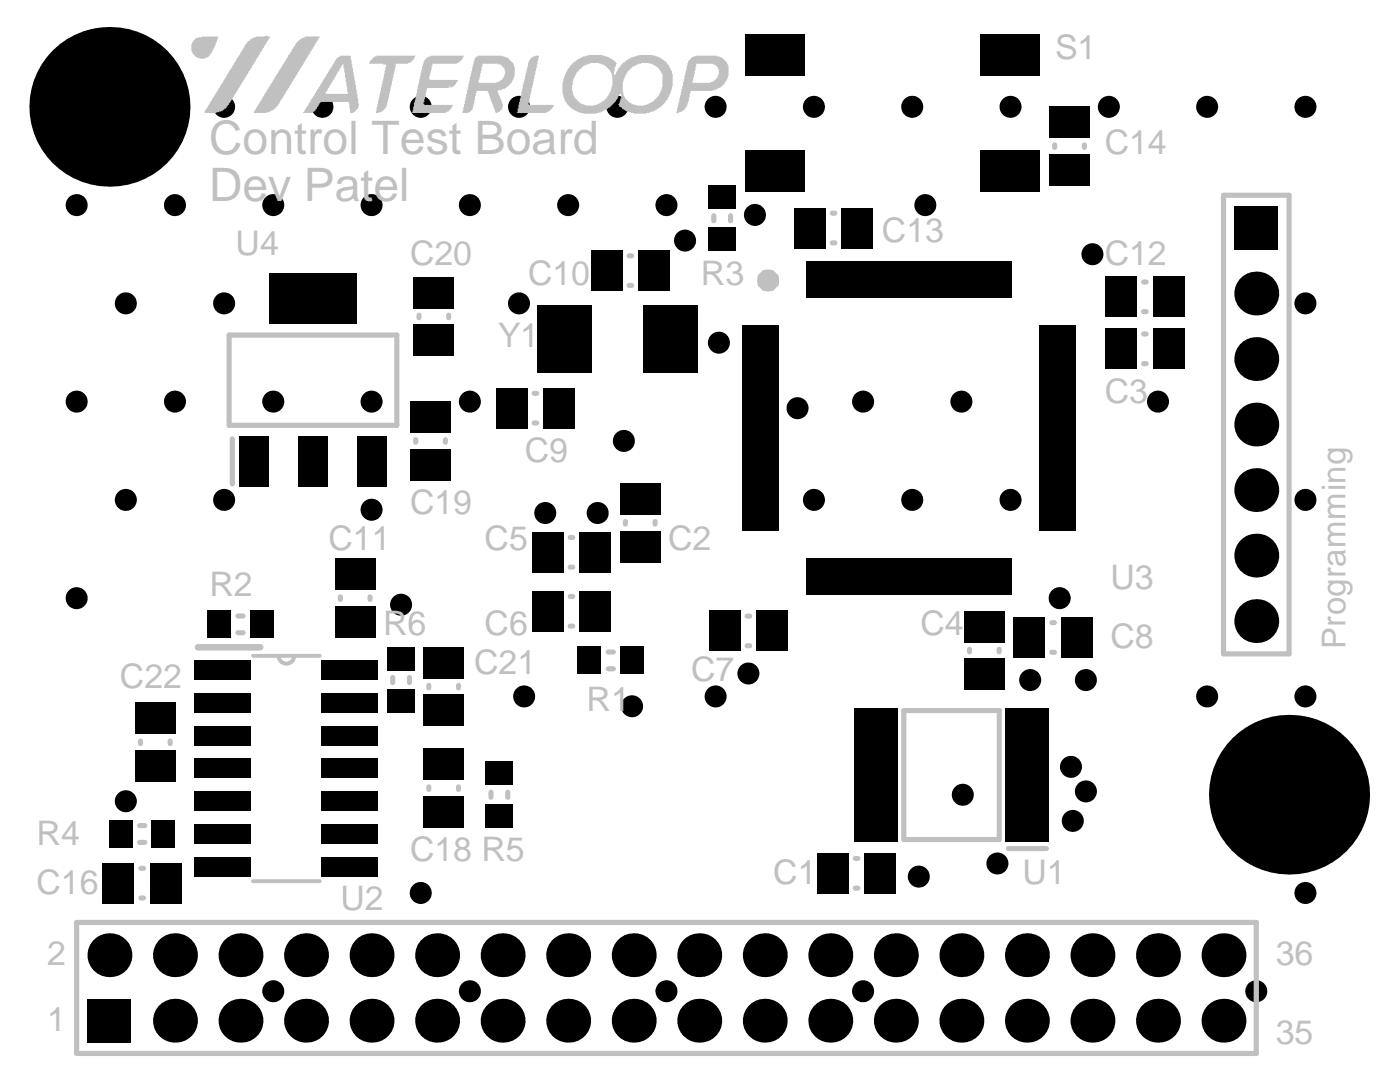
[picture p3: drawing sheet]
<svg xmlns="http://www.w3.org/2000/svg" width="279mm" height="216mm" viewBox="0 0 279 216" stroke-linecap="round" stroke-linejoin="round" font-family="sans-serif">
<defs><g id="words">
<g font-size="9.2" fill="#c0c0c0">
<text x="41.7" y="30.8">Control Test Board</text>
<text x="41.7" y="40">Dev Patel</text>
</g>
<g font-size="6.8" fill="#c0c0c0">
<text x="210.6" y="11.7">S1</text>
<text x="220.5" y="30.7">C14</text>
<text x="47" y="50.9">U4</text>
<text x="81.8" y="52.9">C20</text>
<text x="176" y="48.3">C13</text>
<text x="220.5" y="52.9">C12</text>
<text x="105.4" y="56.8">C10</text>
<text x="139.9" y="56.8">R3</text>
<text x="99.4" y="69.2">Y1</text>
<text x="220.5" y="80.3">C3</text>
<text x="104.7" y="92.1">C9</text>
<text x="81.8" y="102.6">C19</text>
<text x="65.6" y="109.7">C11</text>
<text x="96.7" y="109.7">C5</text>
<text x="133.3" y="109.7">C2</text>
<text x="41.8" y="118.9">R2</text>
<text x="221.6" y="117.6">U3</text>
<text x="76.4" y="126.7">R6</text>
<text x="96.7" y="126.7">C6</text>
<text x="183.7" y="126.7">C4</text>
<text x="221.6" y="129.3">C8</text>
<text x="23.9" y="137.2">C22</text>
<text x="94.6" y="134.6">C21</text>
<text x="137.9" y="135.9">C7</text>
<text x="117.1" y="141.8">R1</text>
<text x="7.3" y="168.6">R4</text>
<text x="81.8" y="171.9">C18 R5</text>
<text x="7.3" y="178.4">C16</text>
<text x="154.3" y="176.4">C1</text>
<text x="204" y="176.4">U1</text>
<text x="67.9" y="181.6">U2</text>
<text x="9.4" y="192.6">2</text>
<text x="254.6" y="192.6">36</text>
<text x="9.4" y="205.6">1</text>
<text x="254.6" y="208.2">35</text>
</g>
<text font-size="6.6" fill="#c0c0c0" x="268.5" y="129.6" transform="rotate(-90 268.5 129.6)">Programming</text>
</g></defs>
<g fill="#000">
<circle cx="21.8" cy="21.3" r="16"/>
<circle cx="44.7" cy="21.3" r="2.2"/>
<circle cx="64.3" cy="21.3" r="2.2"/>
<circle cx="84" cy="21.3" r="2.2"/>
<circle cx="103.6" cy="21.3" r="2.2"/>
<circle cx="123.2" cy="21.3" r="2.2"/>
<circle cx="142.8" cy="21.3" r="2.2"/>
<circle cx="162.4" cy="21.3" r="2.2"/>
<circle cx="182.1" cy="21.3" r="2.2"/>
<circle cx="201.7" cy="21.3" r="2.2"/>
<circle cx="221.3" cy="21.3" r="2.2"/>
<circle cx="240.9" cy="21.3" r="2.2"/>
<circle cx="260.5" cy="21.3" r="2.2"/>
<circle cx="15.3" cy="40.9" r="2.2"/>
<circle cx="34.9" cy="40.9" r="2.2"/>
<circle cx="54.5" cy="40.9" r="2.2"/>
<circle cx="74.2" cy="40.9" r="2.2"/>
<circle cx="93.8" cy="40.9" r="2.2"/>
<circle cx="113.4" cy="40.9" r="2.2"/>
<circle cx="133" cy="40.9" r="2.2"/>
<circle cx="136.7" cy="48" r="2.2"/>
<circle cx="150.7" cy="42.9" r="2.2"/>
<circle cx="184.7" cy="40.9" r="2.2"/>
<circle cx="218" cy="50.7" r="2.2"/>
<circle cx="250.7" cy="58.6" r="4.4"/>
<circle cx="25.1" cy="60.5" r="2.2"/>
<circle cx="44.7" cy="60.5" r="2.2"/>
<circle cx="103.6" cy="60.5" r="2.2"/>
<circle cx="143.5" cy="68.4" r="2.2"/>
<circle cx="250.7" cy="71.6" r="4.4"/>
<circle cx="260.5" cy="60.5" r="2.2"/>
<circle cx="15.3" cy="80.1" r="2.2"/>
<circle cx="25.1" cy="99.7" r="2.2"/>
<circle cx="34.9" cy="80.1" r="2.2"/>
<circle cx="44.7" cy="99.7" r="2.2"/>
<circle cx="54.5" cy="80.1" r="2.2"/>
<circle cx="74.2" cy="80.1" r="2.2"/>
<circle cx="93.8" cy="80.1" r="2.2"/>
<circle cx="124.5" cy="88" r="2.2"/>
<circle cx="159.2" cy="81.4" r="2.2"/>
<circle cx="162.4" cy="99.7" r="2.2"/>
<circle cx="172.2" cy="80.1" r="2.2"/>
<circle cx="182.1" cy="99.7" r="2.2"/>
<circle cx="191.9" cy="80.1" r="2.2"/>
<circle cx="201.7" cy="99.7" r="2.2"/>
<circle cx="231.1" cy="80.1" r="2.2"/>
<circle cx="250.7" cy="97.8" r="4.4"/>
<circle cx="250.7" cy="84.7" r="4.4"/>
<circle cx="260.5" cy="99.7" r="2.2"/>
<circle cx="15.3" cy="119.4" r="2.2"/>
<circle cx="74.2" cy="101.7" r="2.2"/>
<circle cx="108.8" cy="102.4" r="2.2"/>
<circle cx="119.3" cy="102.4" r="2.2"/>
<circle cx="211.5" cy="119.4" r="2.2"/>
<circle cx="250.7" cy="110.9" r="4.4"/>
<circle cx="80" cy="120.7" r="2.2"/>
<circle cx="104.6" cy="139" r="2.2"/>
<circle cx="142.8" cy="139" r="2.2"/>
<circle cx="149.4" cy="134.4" r="2.2"/>
<circle cx="205.6" cy="135.7" r="2.2"/>
<circle cx="216.7" cy="135.7" r="2.2"/>
<circle cx="240.9" cy="139" r="2.2"/>
<circle cx="250.7" cy="123.9" r="4.4"/>
<circle cx="260.5" cy="139" r="2.2"/>
<circle cx="25.1" cy="159.9" r="2.2"/>
<circle cx="126.1" cy="140.9" r="2.2"/>
<circle cx="192.1" cy="158.6" r="2.2"/>
<circle cx="213.7" cy="153" r="2.2"/>
<circle cx="216.7" cy="157.9" r="2.2"/>
<circle cx="257.3" cy="158.6" r="16"/>
<circle cx="84" cy="178.2" r="2.2"/>
<circle cx="183.4" cy="174.9" r="2.2"/>
<circle cx="199.1" cy="172.3" r="2.2"/>
<circle cx="214.1" cy="163.8" r="2.2"/>
<circle cx="260.5" cy="178.2" r="2.2"/>
<circle cx="21.8" cy="190.6" r="4.4"/>
<circle cx="34.9" cy="190.6" r="4.4"/>
<circle cx="48" cy="190.6" r="4.4"/>
<circle cx="54.5" cy="197.8" r="2.2"/>
<circle cx="61.1" cy="190.6" r="4.4"/>
<circle cx="74.2" cy="190.6" r="4.4"/>
<circle cx="87.2" cy="190.6" r="4.4"/>
<circle cx="93.8" cy="197.8" r="2.2"/>
<circle cx="100.3" cy="190.6" r="4.4"/>
<circle cx="113.4" cy="190.6" r="4.4"/>
<circle cx="126.5" cy="190.6" r="4.4"/>
<circle cx="133" cy="197.8" r="2.2"/>
<circle cx="139.6" cy="190.6" r="4.4"/>
<circle cx="152.6" cy="190.6" r="4.4"/>
<circle cx="165.7" cy="190.6" r="4.4"/>
<circle cx="172.2" cy="197.8" r="2.2"/>
<circle cx="178.8" cy="190.6" r="4.4"/>
<circle cx="191.9" cy="190.6" r="4.4"/>
<circle cx="204.9" cy="190.6" r="4.4"/>
<circle cx="218" cy="190.6" r="4.4"/>
<circle cx="231.1" cy="190.6" r="4.4"/>
<circle cx="244.2" cy="190.6" r="4.4"/>
<circle cx="250.7" cy="197.8" r="2.2"/>
<circle cx="34.9" cy="203.7" r="4.4"/>
<circle cx="48" cy="203.7" r="4.4"/>
<circle cx="61.1" cy="203.7" r="4.4"/>
<circle cx="74.2" cy="203.7" r="4.4"/>
<circle cx="87.2" cy="203.7" r="4.4"/>
<circle cx="100.3" cy="203.7" r="4.4"/>
<circle cx="113.4" cy="203.7" r="4.4"/>
<circle cx="126.5" cy="203.7" r="4.4"/>
<circle cx="139.6" cy="203.7" r="4.4"/>
<circle cx="152.6" cy="203.7" r="4.4"/>
<circle cx="165.7" cy="203.7" r="4.4"/>
<circle cx="178.8" cy="203.7" r="4.4"/>
<circle cx="191.9" cy="203.7" r="4.4"/>
<circle cx="204.9" cy="203.7" r="4.4"/>
<circle cx="218" cy="203.7" r="4.4"/>
<circle cx="231.1" cy="203.7" r="4.4"/>
<circle cx="244.2" cy="203.7" r="4.4"/>
</g>
<g fill="#000">
<path d="M148.8 6.9h11.8v8.3h-11.8z" fill-rule="evenodd"/>
<path d="M195.6 6.9h11.9v8.3h-11.9z" fill-rule="evenodd"/>
<path d="M148.8 30.1h11.8v8.2h-11.8z" fill-rule="evenodd"/>
<path d="M195.6 30.1h11.9v8.2h-11.9z" fill-rule="evenodd"/>
<path d="M209.4 21.3h8v6.2h-8z" fill-rule="evenodd"/>
<path d="M209.4 30.8h8v6.2h-8z" fill-rule="evenodd"/>
<path d="M118 50h6.2v8h-6.2z" fill-rule="evenodd"/>
<path d="M127.5 50h6.2v8h-6.2z" fill-rule="evenodd"/>
<path d="M141.4 37h5.4v4.6h-5.4z" fill-rule="evenodd"/>
<path d="M141.4 45.5h5.4v4.6h-5.4z" fill-rule="evenodd"/>
<path d="M158.5 41.5h6.2v8h-6.2z" fill-rule="evenodd"/>
<path d="M160.8 52.2h2.6v7.2h-2.6z" fill-rule="evenodd"/>
<path d="M163.4 52.2h2.6v7.2h-2.6z" fill-rule="evenodd"/>
<path d="M165.9 52.2h2.6v7.2h-2.6z" fill-rule="evenodd"/>
<path d="M168 41.5h6.2v8h-6.2z" fill-rule="evenodd"/>
<path d="M168.5 52.2h2.6v7.2h-2.6z" fill-rule="evenodd"/>
<path d="M171.1 52.2h2.6v7.2h-2.6z" fill-rule="evenodd"/>
<path d="M173.7 52.2h2.6v7.2h-2.6z" fill-rule="evenodd"/>
<path d="M176.2 52.2h2.6v7.2h-2.6z" fill-rule="evenodd"/>
<path d="M178.8 52.2h2.6v7.2h-2.6z" fill-rule="evenodd"/>
<path d="M181.4 52.2h2.6v7.2h-2.6z" fill-rule="evenodd"/>
<path d="M184 52.2h2.6v7.2h-2.6z" fill-rule="evenodd"/>
<path d="M186.5 52.2h2.6v7.2h-2.6z" fill-rule="evenodd"/>
<path d="M189.1 52.2h2.6v7.2h-2.6z" fill-rule="evenodd"/>
<path d="M191.7 52.2h2.6v7.2h-2.6z" fill-rule="evenodd"/>
<path d="M194.3 52.2h2.6v7.2h-2.6z" fill-rule="evenodd"/>
<path d="M196.8 52.2h2.6v7.2h-2.6z" fill-rule="evenodd"/>
<path d="M199.4 52.2h2.6v7.2h-2.6z" fill-rule="evenodd"/>
<path d="M246.3 41.1h8.8v8.8h-8.8z" fill-rule="evenodd"/>
<path d="M53.7 54.6h17.5v10.1h-17.5z" fill-rule="evenodd"/>
<path d="M82.6 55.3h8v6.2h-8z" fill-rule="evenodd"/>
<path d="M82.6 64.8h8v6.2h-8z" fill-rule="evenodd"/>
<path d="M99 77.5h6.2v7.9h-6.2z" fill-rule="evenodd"/>
<path d="M107.2 61h10.9v13.4h-10.9z" fill-rule="evenodd"/>
<path d="M108.5 77.5h6.2v7.9h-6.2z" fill-rule="evenodd"/>
<path d="M128.3 61h10.9v13.4h-10.9z" fill-rule="evenodd"/>
<path d="M148.2 75.1h7.2v2.6h-7.2z" fill-rule="evenodd"/>
<path d="M148.2 72.5h7.2v2.6h-7.2z" fill-rule="evenodd"/>
<path d="M148.2 69.9h7.2v2.6h-7.2z" fill-rule="evenodd"/>
<path d="M148.2 64.8h7.2v2.6h-7.2z" fill-rule="evenodd"/>
<path d="M148.2 77.6h7.2v2.6h-7.2z" fill-rule="evenodd"/>
<path d="M148.2 67.4h7.2v2.5h-7.2z" fill-rule="evenodd"/>
<path d="M207.4 64.8h7.2v2.6h-7.2z" fill-rule="evenodd"/>
<path d="M207.4 75.1h7.2v2.6h-7.2z" fill-rule="evenodd"/>
<path d="M207.4 72.5h7.2v2.6h-7.2z" fill-rule="evenodd"/>
<path d="M207.4 69.9h7.2v2.6h-7.2z" fill-rule="evenodd"/>
<path d="M207.4 77.6h7.2v2.6h-7.2z" fill-rule="evenodd"/>
<path d="M207.4 67.3h7.2v2.6h-7.2z" fill-rule="evenodd"/>
<path d="M220.6 55.2h6.2v8h-6.2z" fill-rule="evenodd"/>
<path d="M220.6 65.6h6.2v8h-6.2z" fill-rule="evenodd"/>
<path d="M230.2 55.2h6.1v8h-6.1z" fill-rule="evenodd"/>
<path d="M230.2 65.6h6.1v8h-6.1z" fill-rule="evenodd"/>
<path d="M47.6 87h6v10.1h-6z" fill-rule="evenodd"/>
<path d="M59.5 87h5.9v10.1h-5.9z" fill-rule="evenodd"/>
<path d="M71.3 87h6v10.1h-6z" fill-rule="evenodd"/>
<path d="M81.9 80.1h8v6.2h-8z" fill-rule="evenodd"/>
<path d="M81.9 89.6h8v6.2h-8z" fill-rule="evenodd"/>
<path d="M148.2 95.7h7.2v2.5h-7.2z" fill-rule="evenodd"/>
<path d="M148.2 93.1h7.2v2.6h-7.2z" fill-rule="evenodd"/>
<path d="M148.2 98.2h7.2v2.6h-7.2z" fill-rule="evenodd"/>
<path d="M148.2 90.5h7.2v2.6h-7.2z" fill-rule="evenodd"/>
<path d="M148.2 85.4h7.2v2.6h-7.2z" fill-rule="evenodd"/>
<path d="M148.2 82.8h7.2v2.6h-7.2z" fill-rule="evenodd"/>
<path d="M148.2 80.2h7.2v2.6h-7.2z" fill-rule="evenodd"/>
<path d="M148.2 87.9h7.2v2.6h-7.2z" fill-rule="evenodd"/>
<path d="M207.4 98.2h7.2v2.6h-7.2z" fill-rule="evenodd"/>
<path d="M207.4 95.7h7.2v2.5h-7.2z" fill-rule="evenodd"/>
<path d="M207.4 93.1h7.2v2.6h-7.2z" fill-rule="evenodd"/>
<path d="M207.4 90.5h7.2v2.6h-7.2z" fill-rule="evenodd"/>
<path d="M207.4 85.4h7.2v2.6h-7.2z" fill-rule="evenodd"/>
<path d="M207.4 82.8h7.2v2.6h-7.2z" fill-rule="evenodd"/>
<path d="M207.4 80.2h7.2v2.6h-7.2z" fill-rule="evenodd"/>
<path d="M207.4 87.9h7.2v2.6h-7.2z" fill-rule="evenodd"/>
<path d="M66.9 111.5h8v6.2h-8z" fill-rule="evenodd"/>
<path d="M106.2 106.2h6.2v8h-6.2z" fill-rule="evenodd"/>
<path d="M115.7 106.2h6.2v8h-6.2z" fill-rule="evenodd"/>
<path d="M123.8 106h8v6.2h-8z" fill-rule="evenodd"/>
<path d="M123.8 96.5h8v6.2h-8z" fill-rule="evenodd"/>
<path d="M148.2 103.4h7.2v2.6h-7.2z" fill-rule="evenodd"/>
<path d="M148.2 100.8h7.2v2.6h-7.2z" fill-rule="evenodd"/>
<path d="M160.8 111.4h2.6v7.2h-2.6z" fill-rule="evenodd"/>
<path d="M163.4 111.4h2.6v7.2h-2.6z" fill-rule="evenodd"/>
<path d="M165.9 111.4h2.6v7.2h-2.6z" fill-rule="evenodd"/>
<path d="M168.5 111.4h2.6v7.2h-2.6z" fill-rule="evenodd"/>
<path d="M171.1 111.4h2.6v7.2h-2.6z" fill-rule="evenodd"/>
<path d="M173.7 111.4h2.6v7.2h-2.6z" fill-rule="evenodd"/>
<path d="M176.2 111.4h2.6v7.2h-2.6z" fill-rule="evenodd"/>
<path d="M178.8 111.4h2.6v7.2h-2.6z" fill-rule="evenodd"/>
<path d="M181.4 111.4h2.6v7.2h-2.6z" fill-rule="evenodd"/>
<path d="M184 111.4h2.6v7.2h-2.6z" fill-rule="evenodd"/>
<path d="M186.5 111.4h2.6v7.2h-2.6z" fill-rule="evenodd"/>
<path d="M189.1 111.4h2.6v7.2h-2.6z" fill-rule="evenodd"/>
<path d="M191.7 111.4h2.6v7.2h-2.6z" fill-rule="evenodd"/>
<path d="M194.3 111.4h2.6v7.2h-2.6z" fill-rule="evenodd"/>
<path d="M196.8 111.4h2.6v7.2h-2.6z" fill-rule="evenodd"/>
<path d="M199.4 111.4h2.6v7.2h-2.6z" fill-rule="evenodd"/>
<path d="M207.4 103.4h7.2v2.6h-7.2z" fill-rule="evenodd"/>
<path d="M207.4 100.8h7.2v2.6h-7.2z" fill-rule="evenodd"/>
<path d="M38.8 138.3h11.3v3.9h-11.3z" fill-rule="evenodd"/>
<path d="M38.8 131.8h11.3v3.9h-11.3z" fill-rule="evenodd"/>
<path d="M41.4 121.9h4.7v5.4h-4.7z" fill-rule="evenodd"/>
<path d="M49.9 121.9h4.7v5.4h-4.7z" fill-rule="evenodd"/>
<path d="M64.2 131.8h11.3v3.9h-11.3z" fill-rule="evenodd"/>
<path d="M64.2 138.3h11.3v3.9h-11.3z" fill-rule="evenodd"/>
<path d="M66.9 121h8v6.2h-8z" fill-rule="evenodd"/>
<path d="M77.3 129.1h5.5v4.7h-5.5z" fill-rule="evenodd"/>
<path d="M84.5 129.1h8v6.2h-8z" fill-rule="evenodd"/>
<path d="M106.2 118h6.2v8h-6.2z" fill-rule="evenodd"/>
<path d="M115.3 129.1h4.7v5.4h-4.7z" fill-rule="evenodd"/>
<path d="M115.7 118h6.2v8h-6.2z" fill-rule="evenodd"/>
<path d="M123.8 129.1h4.7v5.4h-4.7z" fill-rule="evenodd"/>
<path d="M141.5 121.9h6.2v8h-6.2z" fill-rule="evenodd"/>
<path d="M151 121.9h6.2v8h-6.2z" fill-rule="evenodd"/>
<path d="M192.4 122h8v6.2h-8z" fill-rule="evenodd"/>
<path d="M192.4 131.5h8v6.2h-8z" fill-rule="evenodd"/>
<path d="M202.3 123.2h6.2v8h-6.2z" fill-rule="evenodd"/>
<path d="M211.8 123.2h6.2v8h-6.2z" fill-rule="evenodd"/>
<path d="M27 149.8h8v6.2h-8z" fill-rule="evenodd"/>
<path d="M27 140.3h8v6.1h-8z" fill-rule="evenodd"/>
<path d="M38.8 151.4h11.3v3.9h-11.3z" fill-rule="evenodd"/>
<path d="M38.8 157.9h11.3v3.9h-11.3z" fill-rule="evenodd"/>
<path d="M38.8 144.8h11.3v4h-11.3z" fill-rule="evenodd"/>
<path d="M64.2 151.4h11.3v3.9h-11.3z" fill-rule="evenodd"/>
<path d="M64.2 144.8h11.3v4h-11.3z" fill-rule="evenodd"/>
<path d="M64.2 157.9h11.3v3.9h-11.3z" fill-rule="evenodd"/>
<path d="M77.3 137.6h5.5v4.7h-5.5z" fill-rule="evenodd"/>
<path d="M84.5 158.9h8v6.2h-8z" fill-rule="evenodd"/>
<path d="M84.5 149.4h8v6.2h-8z" fill-rule="evenodd"/>
<path d="M84.5 138.7h8v6.2h-8z" fill-rule="evenodd"/>
<path d="M96.9 152h5.5v4.7h-5.5z" fill-rule="evenodd"/>
<path d="M170.5 154.6h8.6v3.4h-8.6z" fill-rule="evenodd"/>
<path d="M170.5 151.3h8.6v3.4h-8.6z" fill-rule="evenodd"/>
<path d="M170.5 148h8.6v3.3h-8.6z" fill-rule="evenodd"/>
<path d="M170.5 144.6h8.6v3.4h-8.6z" fill-rule="evenodd"/>
<path d="M170.5 141.3h8.6v3.3h-8.6z" fill-rule="evenodd"/>
<path d="M200.7 141.3h8.7v3.3h-8.7z" fill-rule="evenodd"/>
<path d="M200.7 144.6h8.7v3.4h-8.7z" fill-rule="evenodd"/>
<path d="M200.7 148h8.7v3.3h-8.7z" fill-rule="evenodd"/>
<path d="M200.7 151.3h8.7v3.4h-8.7z" fill-rule="evenodd"/>
<path d="M200.7 154.6h8.7v3.4h-8.7z" fill-rule="evenodd"/>
<path d="M21.8 163.7h4.7v5.4h-4.7z" fill-rule="evenodd"/>
<path d="M20.5 172.2h6.2v8h-6.2z" fill-rule="evenodd"/>
<path d="M30.3 163.7h4.7v5.4h-4.7z" fill-rule="evenodd"/>
<path d="M30 172.2h6.2v8h-6.2z" fill-rule="evenodd"/>
<path d="M38.8 171h11.3v3.9h-11.3z" fill-rule="evenodd"/>
<path d="M38.8 164.5h11.3v3.9h-11.3z" fill-rule="evenodd"/>
<path d="M64.2 164.5h11.3v3.9h-11.3z" fill-rule="evenodd"/>
<path d="M64.2 171h11.3v3.9h-11.3z" fill-rule="evenodd"/>
<path d="M96.9 160.5h5.5v4.6h-5.5z" fill-rule="evenodd"/>
<path d="M163.1 170.3h6.2v8h-6.2z" fill-rule="evenodd"/>
<path d="M172.6 170.3h6.2v8h-6.2z" fill-rule="evenodd"/>
<path d="M170.5 164.7h8.6v3.3h-8.6z" fill-rule="evenodd"/>
<path d="M170.5 161.3h8.6v3.4h-8.6z" fill-rule="evenodd"/>
<path d="M170.5 158h8.6v3.4h-8.6z" fill-rule="evenodd"/>
<path d="M200.7 158h8.7v3.4h-8.7z" fill-rule="evenodd"/>
<path d="M200.7 161.3h8.7v3.4h-8.7z" fill-rule="evenodd"/>
<path d="M200.7 164.7h8.7v3.3h-8.7z" fill-rule="evenodd"/>
<path d="M17.5 199.3h8.7v8.8h-8.7z" fill-rule="evenodd"/>
</g>
<g fill="#c0c0c0">
<path d="M38.6 8l.3-.1 .2-.3 1.1-.2v-.1h3.4v.1h-.1v.5h-.2v.4h-.1v.3h-.2v.5h-.1v.3h-.2v.2h-.1l-.3 .9-.3 .2v.3l-.3 .1-.1 .3-.8 .2v.1h-1v-.1h-.4v-.2h-.3v-.1a1.89 1.89 0 0 1-.9-1.7v-.8h.1v-.3h.2z"/>
<path d="M105.9 11.6h.3l.2-.3h.4v-.2h.8l-.2 1h-.1v.8h-.2v.7h-.1v.6h-.2v.7h-.1v.8h-.2v.5h-.1v.8h-.2v.6h-.1v.7h-.2v.6h-.1v.7h-.1l-.2 1.3h5l-.2 .6-.5 .5-.2 .3-.6 .1v.1h-5.8v-.1h.1v-.7h.2l.1-1.4h.1l.2-1.3h.1v-.7h.2v-.6h.1v-.7h.2l.1-1.2h.2v-.7h.1l.2-1.2h.1v-.6h.2v-.7h.1v-.5l.3-.1z"/>
<path d="M74.4 11.6h.2l.1-.3h.4v-.2h7.8l-.1 .5h-.2v.2l-.6 .5v.1l-.5 .2v.1h-2.5l-.2 1.5h-.1v.6h-.2v.7h-.1v.6h-.2v.7h-.1v.6h-.2v.7h-.1v.6h-.2v.8h-.1l-.3 1.7h-.1v.3l-.5 .3-.3 .5-.7 .1v.1h-.6v-.4h.1v-.7h.2v-.6h.1l.2-1.3h.1v-.8h.2v-.6h.1v-.7h.2v-.6h.1v-.7h.2v-.6h.1v-.7h.2v-.8h.1l.2-1.1h-.6v-.2h-2.8l.1-.6 .6-.4z"/>
<path d="M85.1 11.6l.5-.2v-.1h.4v-.2h6.6l-.1 .5h-.2v.2h-.1l-.5 .6-.6 .2v.1h-4.8v.5h-.2v.7h-.1v.6h-.1v.6h-.2v.6h-.1v.1h.3v.1h5.5l-.1 .5-.3 .1v.3l-.3 .2-.2 .3h-.2v.1l-.8-.1 .2 .3h-4.4v.3h-.2v.5h-.1v.8h-.2v.6h-.1l-.2 1h.2v.1h5.7l-.1 .5h-.2v.3l-.3 .1-.3 .5-.6 .1v.1h-6.7v-.1h.1v-.4h.2v-.8h.1v-.7h.2v-.6h.1v-.7h.2v-.6h.1l.2-1.5h.1l.2-1.3h.1v-.6h.1v-.7h.2v-.6h.1v-.7h.2v-.5h.1l.2-.7 .4-.3z"/>
<path d="M49.5 8.2h.3l.3-.5h.3v-.1h.3v-.2h.4v-.1h1.8v-.1l1 .1v.3l-.3 .1v.3l-.3 .2-.1 .6-.3 .1-.2 .6-.3 .1-.1 .6-.3 .2-.2 .6-.3 .1v.3l-.3 .2-.1 .5-.3 .2-.1 .6-.3 .1-.2 .6-.3 .1v.3l-.3 .2-.1 .6-.3 .1v.3h-.2v.3l-.2 .2-.2 .5-.3 .2v.3l-.3 .1v.3h-.1v.3l-.3 .2-.2 .5-.3 .2-.1 .4h-.2l-.1 .6-.3 .2-.1 .6-.3 .1v.3l-.3 .1v.3l-.5 .3v.3l-.4 .2v.1h-.2l-.1 .3h-.3v.2l-1 .1v.1h-2.4v-.4l.3-.1v-.3l.3-.2v-.3h.2v-.3l.3-.1 .1-.6 .3-.1 .1-.6 .3-.2v-.3l.3-.1v-.3h.2v-.3l.3-.2 .1-.5 .3-.2 .2-.6 .3-.1v-.3l.2-.2v-.3h.2v-.2l.3-.2 .1-.6 .3-.1 .2-.6 .3-.2v-.3l.3-.1 .1-.6 .3-.1 .1-.6 .3-.2 .2-.5 .3-.2 .1-.4h.2l.1-.6 .3-.2 .2-.6 .3-.1 .1-.6 .4-.3z"/>
<path d="M59 8.6h.2l.6-.7h.2l.2-.3h.4v-.2h.3v-.1h1.8v-.1h.1v.1h1.1l-.2 .3h-.1v.3h-.2v.3l-.3 .1-.1 .6-.3 .2-.2 .5-.3 .2v.3l-.2 .1-.2 .6-.3 .2-.1 .6-.3 .1-.2 .6-.3 .1-.1 .6-.3 .2v.3h-.2l-.1 .4h-.1v.3l-.3 .1-.2 .6-.3 .2-.1 .6-.3 .1v.3l-.3 .1-.2 .6-.3 .2-.1 .6-.3 .1-.1 .4h-.2l-.1 .6h-.2l-.1 .5h-.2v.3l-.3 .1-.1 .5h-.2l-.1 .5-.3 .2v.3l-.3 .1-.6 .8-.6 .1v.2h-.3v.1h-.5v.1h-2.5l.1-.5 .3-.2v-.3h.1v-.3h.2l.1-.4 .3-.2 .2-.5 .3-.2 .1-.6 .3-.1 .2-.6 .3-.2 .1-.5 .3-.2v-.3l.3-.1v-.3h.1v-.3l.3-.2 .2-.6 .3-.1 .1-.6 .3-.1v-.3l.3-.2 .1-.6h.2l.1-.4 .3-.1 .2-.6 .3-.2v-.3l.3-.1v-.3h.1v-.3l.3-.1 .2-.6 .2-.2v-.3l.3-.1 .2-.6 .3-.2v-.2l.3-.2z"/>
<path d="M138.1 11.4l.7-.1v-.2h4.3v.2h.5v.1l.6 .2 .3 .4a1.88 1.88 0 0 1 .9 1.6v.1a3.6 3.6 0 0 1-1.3 3.4l-.2 .3h-.3v.2h-.3v.1h-.2v.2h-.3v.1h-.6v.1h-4.3v.2h-.1v.4h-.2l-.1 1.5h-.2l-.1 .9h-.2l-.1 .4h-.2v.3l-.4 .2-.1 .3h-.3v.1l-.9 .1v-.2h.1v-.8h.2v-.6h.1v-.6h.2l.1-1.3h.2v-.7h.1l.2-1.2h.1v-.7h.2v-.6h.1v-.7h.1v-.6h.2v-.6h.1l.2-1.3h.1v-.5l.6-.4zM138.9 12.7v.6h-.1v.7h-.1v.8h-.2v.6h-.1l-.2 1.1h3.5v-.1l.8-.2 .1-.3a1.88 1.88 0 0 0 .9-1.6v-.4h-.2l-.1-.6h-.1l-.2-.3-.6-.1v-.2z"/>
<path d="M67.4 11.4l.6-.1v-.2h2l.2 1.8h.1v.7h.2v.9h.1v.7h.1l.3 2.7h.2l.1 1.7h.2v1h.1l-.1 1.1-.5 .3-.3 .4-.8 .1v-.8h-.2v-1.1h-.1v-.3h-5.6v.2l-.3 .1v.3h-.1v.3l-.3 .2v.3l-.3 .1-.2 .5-.6 .1v.1h-1.7l.1-.2h.2l.1-.6 .3-.2v-.3l.3-.1 .2-.6 .3-.2 .1-.5 .3-.2v-.3l.3-.1 .1-.6 .3-.2 .2-.5 .3-.2v-.3l.3-.1v-.3h.1l.1-.5h.2l.1-.6h.2l.1-.4 .3-.1 .2-.6 .3-.2v-.3h.1v-.3h.2l.1-.4 .3-.1 .1-.6 .3-.2v-.3h.2v-.3l.3-.1v-.3h.1zM68.3 12.9l-.2 .6-.3 .1-.1 .6-.3 .1-.3 .9-.3 .2v.3h-.2v.2l-.3 .2-.1 .6-.3 .1-.1 .6-.3 .2-.2 .5-.3 .2v.4h4.4v-.4h-.1v-1h-.2v-.9h-.1v-.9h-.2l-.1-1.9h-.2v-.7z"/>
<path d="M94.8 11.6h.1l.2-.3h.3v-.2h4.8v.2h.5v.1l.7 .2 .4 .5a1.89 1.89 0 0 1 .9 1.6 3.3 3.3 0 0 1-.3 2.1l-.1 .4h-.2v.3l-.6 .5-.2 .4h-.3l-.2 .3h-.4v.2h-.3v.1h-.8v.6h.2l.1 .6h.2v.4h.1l.2 .7h.1v.5h.2l-.2 1-.6 .5v.1l-.7 .1-.1-.7h-.2v-.3h-.1v-.4h-.2v-.5h-.1v-.3h-.2v-.4h-.1l-.3-1.3h-.2l-.1-.5h-2.2l-.2 1.1h-.1v.7h-.1v.7h-.2v.6h-.1v.6l-.5 .3-.1 .3h-.3v.1h-1.2l.2-1.1h.1v-.6h.1v-.7h.2v-.6h.1v-.8h.2v-.7h.1v-.6h.2v-.7h.1v-.6h.2v-.7h.1v-.6h.2v-.6h.1v-.7h.2v-.6h.1v-.6h.2zM96.3 12.7l-.2 1.3h-.1v.6h-.2v.8h-.1v.5h-.2v.6h3.6v-.1l.7-.2 .1-.3h.3v-.1a2.38 2.38 0 0 0 .6-1.8h-.1v-.4l-.5-.3-.3-.4h-.4v-.2z"/>
<path d="M113.7 13.2l.6-.5 .3-.4h.3l.3-.5 .6-.1v-.1h.3v-.2h.3v-.1l1-.2v-.1h2.8v.1h.6v.2h.4v.1h.3v.2h.3v.1h.3l.1 .3h.3l.5 .6h.1l-.3 .9h-.1v.7h-.2v.7h.3v-.1h.2v-.5l.3-.1 .1-.6 .4-.3v-.3l.5-.3 .1-.3h.3l.3-.4h.3l.2-.3h.2v-.1h.3v-.2h.5v-.1h.4v-.2h.6v-.1h2.8v.1h.6v.2h.4v.1h.3v.2h.3v.1l.4 .1 .3 .5h.3l.2 .4 .4 .3v.3h.2l.3 .9h.1v.6h.2v2.5h-.2v.6h-.1l-.2 .8h-.1v.3h-.2l-.3 .9-.4 .3v.3h-.2l-.7 .9h-.3l-.1 .3h-.3l-.2 .3-.6 .1v.2h-.4v.1h-.4v.1h-.6v.2h-2.5v-.2h-.6v-.1h-.4v-.1l-.8-.2-.1-.3h-.3l-.2-.3h-.1v-.1h-.3l-.2-.5h-.1l.1-.4h.2l.1-.9h.2v-.9h-.3l-.2 .5h-.1v.3h-.1v.3l-.3 .1v.3l-1.4 1.2v.1h-.3l-.1 .3-.6 .2v.1h-.3v.2h-.3v.1h-.4v.1h-.6v.2h-2.6v-.2l-1.1-.1v-.1l-.8-.3-.2-.3h-.3l-.1-.3-.8-.6v-.3l-.3-.2-.1-.5h-.2v-.5h-.1v-.6h-.1v-2.3h.1v-.6h.1v-.4h.2v-.5h.1v-.3h.2v-.3h.1l.2-.6 .4-.2zM125.2 14.3l-.2 .6-.3 .2v.4h-.1v.3h-.2v.6h-.1v2h.1v.2a1.91 1.91 0 0 0 .9 1.5l.3 .4 .9 .3v.1h.6v.2h1.4v-.2h.6v-.1h.3v-.2l.6-.1v-.2h.3l1-1.1h.2l.1-.6h.2v-.3h.1v-.3h.2v-.6h.1v-1.7a2.38 2.38 0 0 0-.6-1.8l-.4-.6h-.3l-.2-.3h-.3v-.1h-.3v-.2h-.5v-.1h-1.7v.1h-.5v.2h-.3v.1l-.6 .2v.1h-.3l-.9 1zM115.6 13.7v.3l-.6 .5-.1 .6h-.2l-.1 .6h-.1v.4h-.2v.9h-.1v1.1h.1v.3a1.91 1.91 0 0 0 .9 1.5l.6 .7 .7 .2v.1h.4v.2h1.7v-.2h.5v-.1h.3v-.2l.6-.1 .2-.3h.3l.1-.3 .6-.4v-.3l.3-.2 .1-.6h.2v-.3h.1l.2-1h.1v-.6a3.3 3.3 0 0 0-.3-2l-.1-.5h-.2l-.7-.8h-.3l-.1-.3h-.5v-.2h-.4v-.1h-1.8v.1h-.4v.2h-.5v.1h-.2v.2h-.3l-.5 .5z"/>
</g>
<g fill="none" stroke="#c0c0c0" stroke-width="1">
<path d="M210.5 28.9v.5M216.4 28.9v.5M244.2 39h13.1v91.5h-13.1zM125.6 51h.5M125.6 57h.5M142.5 43v1.1M145.8 43v1.1M166.1 48.5h.5M166.1 42.5h.5M228.2 56.3h.5M45.7 66.9h33.5v18h-33.5zM83.6 62.9v.5"/>
<path d="M89.5 62.9v.5M106.6 78.5h.5M228.2 62.2h.5M228.2 72.6h.5M228.2 66.6h.5M46.4 87.6v9M83 87.7v.5M88.9 87.7v.5M106.6 84.4h.5M67.9 119.1v.5M73.8 119.1v.5M113.8 119h.5"/>
<path d="M113.8 113.2h.5M113.8 107.2h.5M124.8 104.1v.5M130.7 104.1v.5M47.5 126.3h1M47.5 122.9h1M78.4 135.2v1M81.7 135.2v1M85.6 136.7v.6M91.5 136.7v.6M113.8 124.9h.5M121.4 133.4h1"/>
<path d="M121.4 130.1h1M149.1 122.9h.5M149.1 128.9h.5M193.5 129.6v.5M199.4 129.6v.5M209.9 130.2h.5M209.9 124.2h.5M28 147.9v.5M34 147.9v.5M85.6 157v.5M91.5 157v.5M98 158.1v1"/>
<path d="M101.3 158.1v1M180.4 141.8h19v25.7h-19zM27.9 164.7h1M27.9 168.1h1M28.1 179.2h.5M28.1 173.3h.5M170.7 177.2h.5M170.7 171.3h.5M201.2 169.3h7.6M15.3 184.1h235.4v26.1h-235.4z"/>
</g>
<path d="M39.5 129.2h12.4" fill="none" stroke="#c0c0c0" stroke-width="1.3"/>
<path d="M50.5 130.9h13.3M55.6 130.9a1.57 1.57 0 0 0 1.6 1.5 1.57 1.57 0 0 0 1.5-1.5M50.5 175.8h13.3" fill="none" stroke="#c0c0c0" stroke-width=".78"/>
<circle cx="153.3" cy="56" r=".39" fill="none" stroke="#c0c0c0" stroke-width="3.6"/>
<g fill="#000">
<path d="M149.3 7.4h10.8v7.2h-10.8z" fill-rule="evenodd"/>
<path d="M196.2 7.4h10.8v7.2h-10.8z" fill-rule="evenodd"/>
<path d="M149.3 30.6h10.8v7.2h-10.8z" fill-rule="evenodd"/>
<path d="M196.2 30.6h10.8v7.2h-10.8z" fill-rule="evenodd"/>
<path d="M210 21.8h6.9v5.2h-6.9z" fill-rule="evenodd"/>
<path d="M210 31.3h6.9v5.2h-6.9z" fill-rule="evenodd"/>
<path d="M118.5 50.5h5.1v7h-5.1z" fill-rule="evenodd"/>
<path d="M128 50.5h5.2v7h-5.2z" fill-rule="evenodd"/>
<path d="M141.9 37.5h4.4v3.6h-4.4z" fill-rule="evenodd"/>
<path d="M141.9 46h4.4v3.6h-4.4z" fill-rule="evenodd"/>
<path d="M159 42h5.2v7h-5.2z" fill-rule="evenodd"/>
<path d="M161.3 52.7h1.6v6.2h-1.6z" fill-rule="evenodd"/>
<path d="M163.9 52.7h1.5v6.2h-1.5z" fill-rule="evenodd"/>
<path d="M166.5 52.7h1.5v6.2h-1.5z" fill-rule="evenodd"/>
<path d="M168.6 42h5.1v7h-5.1z" fill-rule="evenodd"/>
<path d="M169 52.7h1.6v6.2h-1.6z" fill-rule="evenodd"/>
<path d="M171.6 52.7h1.6v6.2h-1.6z" fill-rule="evenodd"/>
<path d="M174.2 52.7h1.5v6.2h-1.5z" fill-rule="evenodd"/>
<path d="M176.8 52.7h1.5v6.2h-1.5z" fill-rule="evenodd"/>
<path d="M179.3 52.7h1.6v6.2h-1.6z" fill-rule="evenodd"/>
<path d="M181.9 52.7h1.6v6.2h-1.6z" fill-rule="evenodd"/>
<path d="M184.5 52.7h1.5v6.2h-1.5z" fill-rule="evenodd"/>
<path d="M187.1 52.7h1.5v6.2h-1.5z" fill-rule="evenodd"/>
<path d="M189.6 52.7h1.6v6.2h-1.6z" fill-rule="evenodd"/>
<path d="M192.2 52.7h1.6v6.2h-1.6z" fill-rule="evenodd"/>
<path d="M194.8 52.7h1.5v6.2h-1.5z" fill-rule="evenodd"/>
<path d="M197.4 52.7h1.5v6.2h-1.5z" fill-rule="evenodd"/>
<path d="M199.9 52.7h1.6v6.2h-1.6z" fill-rule="evenodd"/>
<path d="M54.2 55.1h16.5v9.1h-16.5z" fill-rule="evenodd"/>
<path d="M83.1 55.8h7v5.2h-7z" fill-rule="evenodd"/>
<path d="M83.1 65.3h7v5.2h-7z" fill-rule="evenodd"/>
<path d="M99.5 78h5.2v6.9h-5.2z" fill-rule="evenodd"/>
<path d="M107.8 61.5h9.7v12.4h-9.7z" fill-rule="evenodd"/>
<path d="M109 78h5.2v6.9h-5.2z" fill-rule="evenodd"/>
<path d="M128.9 61.5h9.7v12.4h-9.7z" fill-rule="evenodd"/>
<path d="M148.7 75.6h6.2v1.5h-6.2z" fill-rule="evenodd"/>
<path d="M148.7 73h6.2v1.6h-6.2z" fill-rule="evenodd"/>
<path d="M148.7 70.4h6.2v1.6h-6.2z" fill-rule="evenodd"/>
<path d="M148.7 65.3h6.2v1.5h-6.2z" fill-rule="evenodd"/>
<path d="M148.7 78.2h6.2v1.5h-6.2z" fill-rule="evenodd"/>
<path d="M148.7 67.9h6.2v1.5h-6.2z" fill-rule="evenodd"/>
<path d="M207.9 65.3h6.2v1.5h-6.2z" fill-rule="evenodd"/>
<path d="M207.9 75.6h6.2v1.5h-6.2z" fill-rule="evenodd"/>
<path d="M207.9 73h6.2v1.6h-6.2z" fill-rule="evenodd"/>
<path d="M207.9 70.4h6.2v1.6h-6.2z" fill-rule="evenodd"/>
<path d="M207.9 78.2h6.2v1.5h-6.2z" fill-rule="evenodd"/>
<path d="M207.9 67.9h6.2v1.5h-6.2z" fill-rule="evenodd"/>
<path d="M221.1 55.8h5.2v6.9h-5.2z" fill-rule="evenodd"/>
<path d="M221.1 66.1h5.2v7h-5.2z" fill-rule="evenodd"/>
<path d="M230.7 55.8h5.1v6.9h-5.1z" fill-rule="evenodd"/>
<path d="M230.7 66.1h5.1v7h-5.1z" fill-rule="evenodd"/>
<path d="M48.2 87.6h4.9v9h-4.9z" fill-rule="evenodd"/>
<path d="M60 87.6h4.9v9h-4.9z" fill-rule="evenodd"/>
<path d="M71.9 87.6h4.8v9h-4.8z" fill-rule="evenodd"/>
<path d="M82.5 80.7h6.9v5.1h-6.9z" fill-rule="evenodd"/>
<path d="M82.5 90.2h6.9v5.1h-6.9z" fill-rule="evenodd"/>
<path d="M148.7 96.2h6.2v1.5h-6.2z" fill-rule="evenodd"/>
<path d="M148.7 93.6h6.2v1.5h-6.2z" fill-rule="evenodd"/>
<path d="M148.7 98.8h6.2v1.5h-6.2z" fill-rule="evenodd"/>
<path d="M148.7 91h6.2v1.6h-6.2z" fill-rule="evenodd"/>
<path d="M148.7 85.9h6.2v1.5h-6.2z" fill-rule="evenodd"/>
<path d="M148.7 83.3h6.2v1.6h-6.2z" fill-rule="evenodd"/>
<path d="M148.7 80.7h6.2v1.6h-6.2z" fill-rule="evenodd"/>
<path d="M148.7 88.5h6.2v1.5h-6.2z" fill-rule="evenodd"/>
<path d="M207.9 98.8h6.2v1.5h-6.2z" fill-rule="evenodd"/>
<path d="M207.9 96.2h6.2v1.5h-6.2z" fill-rule="evenodd"/>
<path d="M207.9 93.6h6.2v1.5h-6.2z" fill-rule="evenodd"/>
<path d="M207.9 91h6.2v1.6h-6.2z" fill-rule="evenodd"/>
<path d="M207.9 85.9h6.2v1.5h-6.2z" fill-rule="evenodd"/>
<path d="M207.9 83.3h6.2v1.6h-6.2z" fill-rule="evenodd"/>
<path d="M207.9 80.7h6.2v1.6h-6.2z" fill-rule="evenodd"/>
<path d="M207.9 88.5h6.2v1.5h-6.2z" fill-rule="evenodd"/>
<path d="M67.4 112h7v5.2h-7z" fill-rule="evenodd"/>
<path d="M106.7 106.7h5.2v7h-5.2z" fill-rule="evenodd"/>
<path d="M116.2 106.7h5.2v7h-5.2z" fill-rule="evenodd"/>
<path d="M124.3 106.5h7v5.2h-7z" fill-rule="evenodd"/>
<path d="M124.3 97h7v5.1h-7z" fill-rule="evenodd"/>
<path d="M148.7 103.9h6.2v1.5h-6.2z" fill-rule="evenodd"/>
<path d="M148.7 101.3h6.2v1.6h-6.2z" fill-rule="evenodd"/>
<path d="M161.3 111.9h1.6v6.1h-1.6z" fill-rule="evenodd"/>
<path d="M163.9 111.9h1.5v6.1h-1.5z" fill-rule="evenodd"/>
<path d="M166.5 111.9h1.5v6.1h-1.5z" fill-rule="evenodd"/>
<path d="M169 111.9h1.6v6.1h-1.6z" fill-rule="evenodd"/>
<path d="M171.6 111.9h1.6v6.1h-1.6z" fill-rule="evenodd"/>
<path d="M174.2 111.9h1.5v6.1h-1.5z" fill-rule="evenodd"/>
<path d="M176.8 111.9h1.5v6.1h-1.5z" fill-rule="evenodd"/>
<path d="M179.3 111.9h1.6v6.1h-1.6z" fill-rule="evenodd"/>
<path d="M181.9 111.9h1.6v6.1h-1.6z" fill-rule="evenodd"/>
<path d="M184.5 111.9h1.5v6.1h-1.5z" fill-rule="evenodd"/>
<path d="M187.1 111.9h1.5v6.1h-1.5z" fill-rule="evenodd"/>
<path d="M189.6 111.9h1.6v6.1h-1.6z" fill-rule="evenodd"/>
<path d="M192.2 111.9h1.6v6.1h-1.6z" fill-rule="evenodd"/>
<path d="M194.8 111.9h1.5v6.1h-1.5z" fill-rule="evenodd"/>
<path d="M197.4 111.9h1.5v6.1h-1.5z" fill-rule="evenodd"/>
<path d="M199.9 111.9h1.6v6.1h-1.6z" fill-rule="evenodd"/>
<path d="M207.9 103.9h6.2v1.5h-6.2z" fill-rule="evenodd"/>
<path d="M207.9 101.3h6.2v1.6h-6.2z" fill-rule="evenodd"/>
<path d="M39.4 138.8h10.2v2.9h-10.2z" fill-rule="evenodd"/>
<path d="M39.4 132.3h10.2v2.9h-10.2z" fill-rule="evenodd"/>
<path d="M41.9 122.4h3.7v4.4h-3.7z" fill-rule="evenodd"/>
<path d="M50.4 122.4h3.6v4.4h-3.6z" fill-rule="evenodd"/>
<path d="M64.7 132.3h10.2v2.9h-10.2z" fill-rule="evenodd"/>
<path d="M64.7 138.8h10.2v2.9h-10.2z" fill-rule="evenodd"/>
<path d="M67.4 121.5h7v5.2h-7z" fill-rule="evenodd"/>
<path d="M77.9 129.6h4.3v3.7h-4.3z" fill-rule="evenodd"/>
<path d="M85.1 129.7h6.9v5.1h-6.9z" fill-rule="evenodd"/>
<path d="M106.7 118.5h5.2v6.9h-5.2z" fill-rule="evenodd"/>
<path d="M115.8 129.6h3.6v4.4h-3.6z" fill-rule="evenodd"/>
<path d="M116.2 118.5h5.2v6.9h-5.2z" fill-rule="evenodd"/>
<path d="M124.3 129.6h3.6v4.4h-3.6z" fill-rule="evenodd"/>
<path d="M142 122.4h5.2v7h-5.2z" fill-rule="evenodd"/>
<path d="M151.5 122.4h5.2v7h-5.2z" fill-rule="evenodd"/>
<path d="M193 122.5h6.9v5.1h-6.9z" fill-rule="evenodd"/>
<path d="M193 132h6.9v5.1h-6.9z" fill-rule="evenodd"/>
<path d="M202.8 123.7h5.2v7h-5.2z" fill-rule="evenodd"/>
<path d="M212.4 123.7h5.1v7h-5.1z" fill-rule="evenodd"/>
<path d="M27.5 150.3h7v5.1h-7z" fill-rule="evenodd"/>
<path d="M27.5 140.8h7v5.1h-7z" fill-rule="evenodd"/>
<path d="M39.4 151.9h10.2v2.9h-10.2z" fill-rule="evenodd"/>
<path d="M39.4 158.4h10.2v2.9h-10.2z" fill-rule="evenodd"/>
<path d="M39.4 145.4h10.2v2.8h-10.2z" fill-rule="evenodd"/>
<path d="M64.7 151.9h10.2v2.9h-10.2z" fill-rule="evenodd"/>
<path d="M64.7 145.4h10.2v2.8h-10.2z" fill-rule="evenodd"/>
<path d="M64.7 158.4h10.2v2.9h-10.2z" fill-rule="evenodd"/>
<path d="M77.9 138.1h4.3v3.6h-4.3z" fill-rule="evenodd"/>
<path d="M85.1 159.5h6.9v5.1h-6.9z" fill-rule="evenodd"/>
<path d="M85.1 149.9h6.9v5.2h-6.9z" fill-rule="evenodd"/>
<path d="M85.1 139.2h6.9v5.1h-6.9z" fill-rule="evenodd"/>
<path d="M97.5 152.5h4.3v3.6h-4.3z" fill-rule="evenodd"/>
<path d="M171 155.2h7.6v2.3h-7.6z" fill-rule="evenodd"/>
<path d="M171 151.8h7.6v2.3h-7.6z" fill-rule="evenodd"/>
<path d="M171 148.5h7.6v2.3h-7.6z" fill-rule="evenodd"/>
<path d="M171 145.1h7.6v2.3h-7.6z" fill-rule="evenodd"/>
<path d="M171 141.8h7.6v2.3h-7.6z" fill-rule="evenodd"/>
<path d="M201.2 141.8h7.6v2.3h-7.6z" fill-rule="evenodd"/>
<path d="M201.2 145.1h7.6v2.3h-7.6z" fill-rule="evenodd"/>
<path d="M201.2 148.5h7.6v2.3h-7.6z" fill-rule="evenodd"/>
<path d="M201.2 151.8h7.6v2.3h-7.6z" fill-rule="evenodd"/>
<path d="M201.2 155.2h7.6v2.3h-7.6z" fill-rule="evenodd"/>
<path d="M22.3 164.2h3.6v4.4h-3.6z" fill-rule="evenodd"/>
<path d="M21 172.7h5.2v7h-5.2z" fill-rule="evenodd"/>
<path d="M30.8 164.2h3.6v4.4h-3.6z" fill-rule="evenodd"/>
<path d="M30.6 172.7h5.1v7h-5.1z" fill-rule="evenodd"/>
<path d="M39.4 171.5h10.2v2.9h-10.2z" fill-rule="evenodd"/>
<path d="M39.4 165h10.2v2.9h-10.2z" fill-rule="evenodd"/>
<path d="M64.7 165h10.2v2.9h-10.2z" fill-rule="evenodd"/>
<path d="M64.7 171.5h10.2v2.9h-10.2z" fill-rule="evenodd"/>
<path d="M97.5 161h4.3v3.6h-4.3z" fill-rule="evenodd"/>
<path d="M163.6 170.8h5.2v6.9h-5.2z" fill-rule="evenodd"/>
<path d="M173.1 170.8h5.2v6.9h-5.2z" fill-rule="evenodd"/>
<path d="M171 165.2h7.6v2.3h-7.6z" fill-rule="evenodd"/>
<path d="M171 161.9h7.6v2.3h-7.6z" fill-rule="evenodd"/>
<path d="M171 158.5h7.6v2.3h-7.6z" fill-rule="evenodd"/>
<path d="M201.2 158.5h7.6v2.3h-7.6z" fill-rule="evenodd"/>
<path d="M201.2 161.9h7.6v2.3h-7.6z" fill-rule="evenodd"/>
<path d="M201.2 165.2h7.6v2.3h-7.6z" fill-rule="evenodd"/>
</g>
<use href="#words"/>
</svg>
